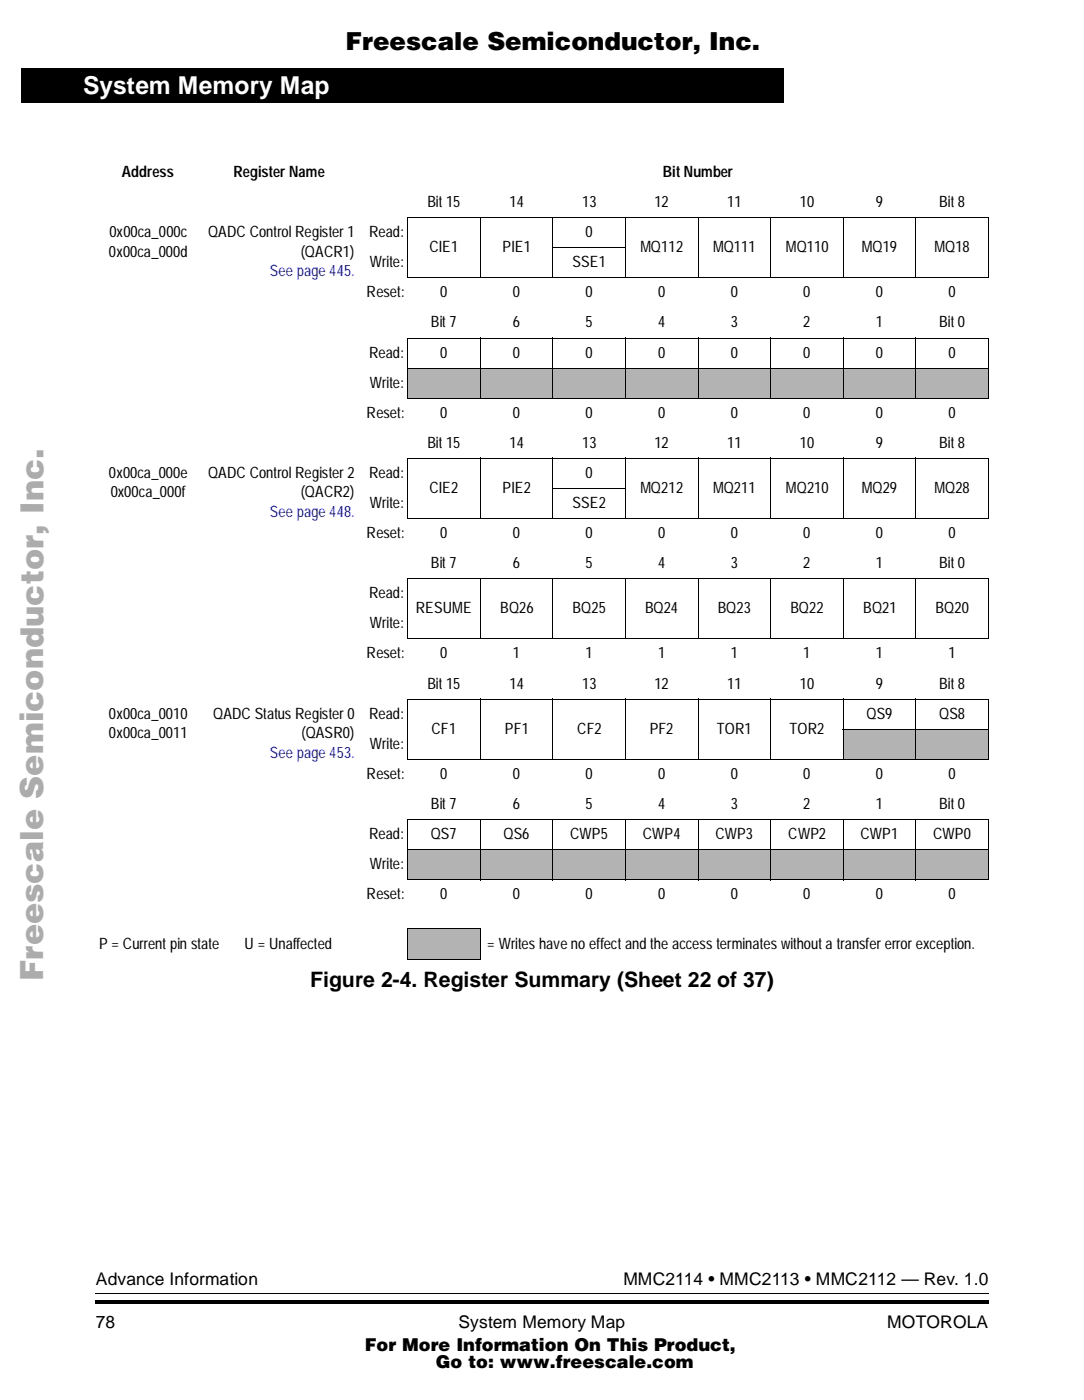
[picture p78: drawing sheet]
<svg xmlns="http://www.w3.org/2000/svg" width="216mm" height="279mm" viewBox="0 0 216 279" stroke-linecap="round" stroke-linejoin="round" font-family="sans-serif">
<defs><g id="words">
<text font-size="6.4" fill="#acacac" x="8.6" y="195.5" transform="rotate(-90 8.6 195.5)">Freescale Semiconductor, Inc...</text>
<text font-size="4.9" x="68.8" y="9.9">Freescale Semiconductor, Inc.</text>
<text font-size="4.9" fill="#fff" x="16.5" y="18.7">System Memory Map</text>
<text font-size="4.2" x="61.8" y="196.8">Figure 2-4. Register Summary (Sheet 22 of 37)</text>
<g font-size="3.5">
<text x="19.1" y="256">Advance Information</text>
<text x="124.2" y="256">MMC2114 • MMC2113 • MMC2112 — Rev. 1.0</text>
<text x="19.1" y="264.7">78</text>
<text x="72.7" y="269.2">For More Information On This Product,</text>
<text x="91.3" y="264.7">System Memory Map</text>
<text x="176.7" y="264.7">MOTOROLA</text>
<text x="86.8" y="272.8">Go to: www.freescale.com</text>
</g>
<g font-size="3.1">
<text x="24.2" y="35.3">Address</text>
<text x="46.5" y="35.3">Register Name</text>
<text x="132" y="35.3">Bit Number</text>
<text x="85.1" y="41.3">Bit 15</text>
<text x="101.5" y="41.3">14</text>
<text x="115.9" y="41.3">13</text>
<text x="130.3" y="41.3">12</text>
<text x="144.8" y="41.3">11</text>
<text x="159.3" y="41.3">10</text>
<text x="174.5" y="41.3">9</text>
<text x="187.1" y="41.3">Bit 8</text>
<text x="21.8" y="47.2">0x00ca_000c</text>
<text x="41.4" y="47.2">QADC Control Register1</text>
<text x="73.5" y="47.2">Read:</text>
<text x="116.6" y="47.2">0</text>
<text x="21.7" y="51.1">0x00ca_000d</text>
<text x="59.9" y="51.1">(QACR1)</text>
<text x="73.7" y="53.3">Write:</text>
<text x="85.5" y="50.3">CIE1</text>
<text x="100.1" y="50.3">PIE1</text>
<text x="114" y="53.3">SSE1</text>
<text x="127.5" y="50.3">MQ112</text>
<text x="142" y="50.3">MQ111</text>
<text x="156.5" y="50.3">MQ110</text>
<text x="171.7" y="50.3">MQ19</text>
<text x="186.1" y="50.3">MQ18</text>
<text x="73" y="59.3">Reset:</text>
<text x="87.7" y="59.3">0</text>
<text x="102.1" y="59.3">0</text>
<text x="116.6" y="59.3">0</text>
<text x="131.1" y="59.3">0</text>
<text x="145.6" y="59.3">0</text>
<text x="160" y="59.3">0</text>
<text x="174.4" y="59.3">0</text>
<text x="188.9" y="59.3">0</text>
<text x="85.8" y="65.3">Bit 7</text>
<text x="102.1" y="65.3">6</text>
<text x="116.6" y="65.3">5</text>
<text x="131.1" y="65.3">4</text>
<text x="145.6" y="65.3">3</text>
<text x="160" y="65.3">2</text>
<text x="174.4" y="65.3">1</text>
<text x="187.1" y="65.3">Bit 0</text>
<text x="73.5" y="71.3">Read:</text>
<text x="87.7" y="71.3">0</text>
<text x="102.1" y="71.3">0</text>
<text x="116.6" y="71.3">0</text>
<text x="131.1" y="71.3">0</text>
<text x="145.6" y="71.3">0</text>
<text x="160" y="71.3">0</text>
<text x="174.4" y="71.3">0</text>
<text x="188.9" y="71.3">0</text>
<text x="73.7" y="77.3">Write:</text>
<text x="73" y="83.2">Reset:</text>
<text x="87.7" y="83.2">0</text>
<text x="102.1" y="83.2">0</text>
<text x="116.6" y="83.2">0</text>
<text x="131.1" y="83.2">0</text>
<text x="145.6" y="83.2">0</text>
<text x="160" y="83.2">0</text>
<text x="174.4" y="83.2">0</text>
<text x="188.9" y="83.2">0</text>
<text x="85.1" y="89.2">Bit 15</text>
<text x="101.5" y="89.2">14</text>
<text x="115.9" y="89.2">13</text>
<text x="130.3" y="89.2">12</text>
<text x="144.8" y="89.2">11</text>
<text x="159.3" y="89.2">10</text>
<text x="174.5" y="89.2">9</text>
<text x="187.1" y="89.2">Bit 8</text>
<text x="21.7" y="95.2">0x00ca_000e</text>
<text x="41.4" y="95.2">QADC Control Register2</text>
<text x="73.5" y="95.2">Read:</text>
<text x="116.6" y="95.2">0</text>
<text x="22" y="99.1">0x00ca_000f</text>
<text x="59.9" y="99.1">(QACR2)</text>
<text x="73.7" y="101.3">Write:</text>
<text x="85.5" y="98.3">CIE2</text>
<text x="100.1" y="98.3">PIE2</text>
<text x="114" y="101.3">SSE2</text>
<text x="127.5" y="98.3">MQ212</text>
<text x="142" y="98.3">MQ211</text>
<text x="156.5" y="98.3">MQ210</text>
<text x="171.7" y="98.3">MQ29</text>
<text x="186.1" y="98.3">MQ28</text>
<text x="73" y="107.3">Reset:</text>
<text x="87.7" y="107.3">0</text>
<text x="102.1" y="107.3">0</text>
<text x="116.6" y="107.3">0</text>
<text x="131.1" y="107.3">0</text>
<text x="145.6" y="107.3">0</text>
<text x="160" y="107.3">0</text>
<text x="174.4" y="107.3">0</text>
<text x="188.9" y="107.3">0</text>
<text x="85.8" y="113.3">Bit 7</text>
<text x="102.1" y="113.3">6</text>
<text x="116.6" y="113.3">5</text>
<text x="131.1" y="113.3">4</text>
<text x="145.6" y="113.3">3</text>
<text x="160" y="113.3">2</text>
<text x="174.4" y="113.3">1</text>
<text x="187.1" y="113.3">Bit 0</text>
<text x="73.5" y="119.2">Read:</text>
<text x="73.7" y="125.2">Write:</text>
<text x="82.8" y="122.3">RESUME</text>
<text x="99.6" y="122.3">BQ26</text>
<text x="114" y="122.3">BQ25</text>
<text x="128.5" y="122.3">BQ24</text>
<text x="143" y="122.3">BQ23</text>
<text x="157.4" y="122.3">BQ22</text>
<text x="171.9" y="122.3">BQ21</text>
<text x="186.3" y="122.3">BQ20</text>
<text x="73" y="131.2">Reset:</text>
<text x="87.7" y="131.2">0</text>
<text x="102.1" y="131.2">1</text>
<text x="116.6" y="131.2">1</text>
<text x="131.1" y="131.2">1</text>
<text x="145.6" y="131.2">1</text>
<text x="160" y="131.2">1</text>
<text x="174.4" y="131.2">1</text>
<text x="188.9" y="131.2">1</text>
<text x="85.1" y="137.2">Bit 15</text>
<text x="101.5" y="137.2">14</text>
<text x="115.9" y="137.2">13</text>
<text x="130.3" y="137.2">12</text>
<text x="144.8" y="137.2">11</text>
<text x="159.3" y="137.2">10</text>
<text x="174.5" y="137.2">9</text>
<text x="187.1" y="137.2">Bit 8</text>
<text x="21.7" y="143.3">0x00ca_0010</text>
<text x="42.5" y="143.3">QADC Status Register0</text>
<text x="73.5" y="143.3">Read:</text>
<text x="172.6" y="143.3">QS9</text>
<text x="187.1" y="143.3">QS8</text>
<text x="21.7" y="147.1">0x00ca_0011</text>
<text x="60.1" y="147.1">(QASR0)</text>
<text x="73.7" y="149.3">Write:</text>
<text x="86" y="146.2">CF1</text>
<text x="100.5" y="146.2">PF1</text>
<text x="114.9" y="146.2">CF2</text>
<text x="129.4" y="146.2">PF2</text>
<text x="142.8" y="146.2">TOR1</text>
<text x="157.3" y="146.2">TOR2</text>
<text x="73" y="155.3">Reset:</text>
<text x="87.7" y="155.3">0</text>
<text x="102.1" y="155.3">0</text>
<text x="116.6" y="155.3">0</text>
<text x="131.1" y="155.3">0</text>
<text x="145.6" y="155.3">0</text>
<text x="160" y="155.3">0</text>
<text x="174.4" y="155.3">0</text>
<text x="188.9" y="155.3">0</text>
<text x="85.8" y="161.2">Bit 7</text>
<text x="102.1" y="161.2">6</text>
<text x="116.6" y="161.2">5</text>
<text x="131.1" y="161.2">4</text>
<text x="145.6" y="161.2">3</text>
<text x="160" y="161.2">2</text>
<text x="174.4" y="161.2">1</text>
<text x="187.1" y="161.2">Bit 0</text>
<text x="73.5" y="167.2">Read:</text>
<text x="85.8" y="167.2">QS7</text>
<text x="100.3" y="167.2">QS6</text>
<text x="113.6" y="167.2">CWP5</text>
<text x="128" y="167.2">CWP4</text>
<text x="142.5" y="167.2">CWP3</text>
<text x="157" y="167.2">CWP2</text>
<text x="171.4" y="167.2">CWP1</text>
<text x="185.9" y="167.2">CWP0</text>
<text x="73.7" y="173.2">Write:</text>
<text x="73" y="179.2">Reset:</text>
<text x="87.7" y="179.2">0</text>
<text x="102.1" y="179.2">0</text>
<text x="116.6" y="179.2">0</text>
<text x="131.1" y="179.2">0</text>
<text x="145.6" y="179.2">0</text>
<text x="160" y="179.2">0</text>
<text x="174.4" y="179.2">0</text>
<text x="188.9" y="179.2">0</text>
<text x="19.8" y="189.1">P = Current pin state</text>
<text x="48.7" y="189.1">U = Unaffected</text>
<text x="97.1" y="189.1">= Writes have no effect and the access terminates without a transfer error exception.</text>
</g>
<g font-size="3.1" fill="#00f">
<text x="53.7" y="55">See page 445.</text>
<text x="53.7" y="103">See page 448.</text>
<text x="53.7" y="151">See page 453.</text>
</g>
</g></defs>
<path d="M19 257.7l.1 .2zM19 259.1l.1 .7zM19.1 259.1h177.8v.7h-177.8zM196.9 257.7v.2zM196.9 259.1v.7z" fill="#000"/>
<path d="M19.1 257.8h177.8" fill="none" stroke="#000" stroke-width=".2"/>
<path d="M9.5 13.6h6.3v248.9h-6.3z" fill="#fff"/>
<path d="M4.3 13.6h151.9v6.9h-151.9zM4.3 13.6h151.9v1.7h-151.9z" fill="#000"/>
<g fill="#b3b3b3">
<path d="M81.2 73.4h14.3v5.9h-14.3z"/>
<path d="M95.6 73.4h14.4v5.9h-14.4z"/>
<path d="M110.1 73.4h14.4v5.9h-14.4z"/>
<path d="M124.6 73.4h14.4v5.9h-14.4z"/>
<path d="M139.1 73.4h14.3v5.9h-14.3z"/>
<path d="M153.5 73.4h14.3v5.9h-14.3z"/>
<path d="M167.9 73.4h14.4v5.9h-14.4z"/>
<path d="M182.4 73.4h14.4v5.9h-14.4z"/>
<path d="M167.9 145.4h14.4v5.9h-14.4z"/>
<path d="M182.4 145.4h14.4v5.9h-14.4z"/>
<path d="M81.2 169.3h14.3v6h-14.3z"/>
<path d="M95.6 169.3h14.4v6h-14.4z"/>
<path d="M110.1 169.3h14.4v6h-14.4z"/>
<path d="M124.6 169.3h14.4v6h-14.4z"/>
<path d="M139.1 169.3h14.3v6h-14.3z"/>
<path d="M153.5 169.3h14.3v6h-14.3z"/>
<path d="M167.9 169.3h14.4v6h-14.4z"/>
<path d="M182.4 169.3h14.4v6h-14.4z"/>
<path d="M81.2 185.2h14.3v5.9h-14.3z"/>
</g>
<g fill="none" stroke="#000" stroke-width=".2">
<path d="M81.1 43.4h115.9M81.1 55.4h115.9M81.2 43.5v11.8M95.6 43.3v12.2M110 49.4h14.7M110.1 43.3v12.2M124.6 43.3v12.2M139.1 43.3v12.2M153.5 43.3v12.2M167.9 43.3v12.2M182.4 43.3v12.2M196.9 43.5v11.8"/>
<path d="M81.1 67.4h115.9M81.1 73.4h115.9M81.1 79.4h115.9M81.2 67.5v11.8M95.6 67.3v12.2M110.1 67.3v12.2M124.6 67.3v12.2M139.1 67.3v12.2M153.5 67.3v12.2M167.9 67.3v12.2M182.4 67.3v12.2M196.9 67.5v11.8"/>
<path d="M81.1 91.4h115.9M81.2 91.4v11.9M95.6 91.3v12.2M110 97.4h14.7M110.1 91.3v12.2M124.6 91.3v12.2M139.1 91.3v12.2M153.5 91.3v12.2M167.9 91.3v12.2M182.4 91.3v12.2M196.9 91.4v11.9M81.1 103.4h115.9"/>
<path d="M81.1 115.4h115.9M81.2 115.5v11.8M95.6 115.3v12.1M110.1 115.3v12.1M124.6 115.3v12.1M139.1 115.3v12.1M153.5 115.3v12.1M167.9 115.3v12.1M182.4 115.3v12.1M196.9 115.5v11.8M81.1 127.3h115.9M81.1 139.4h115.9"/>
<path d="M81.2 139.4v11.9M95.6 139.3v12.2M110.1 139.3v12.2M124.6 139.3v12.2M139.1 139.3v12.2M153.5 139.3v12.2M167.9 139.3v12.2M182.4 139.3v12.2M196.9 139.4v11.9M81.1 151.4h115.9M167.8 145.4h29.2M81.1 163.3h115.9"/>
<path d="M81.1 169.3h115.9M81.1 175.3h115.9M81.2 163.4v11.9M95.6 163.2v12.2M110.1 163.2v12.2M124.6 163.2v12.2M139.1 163.2v12.2M153.5 163.2v12.2M167.9 163.2v12.2M182.4 163.2v12.2M196.9 163.4v11.9M81.1 185.2h14.6"/>
<path d="M81.1 191.2h14.6M81.2 185.2v5.9M95.6 185.2v5.9"/>
</g>
<use href="#words"/>
</svg>
